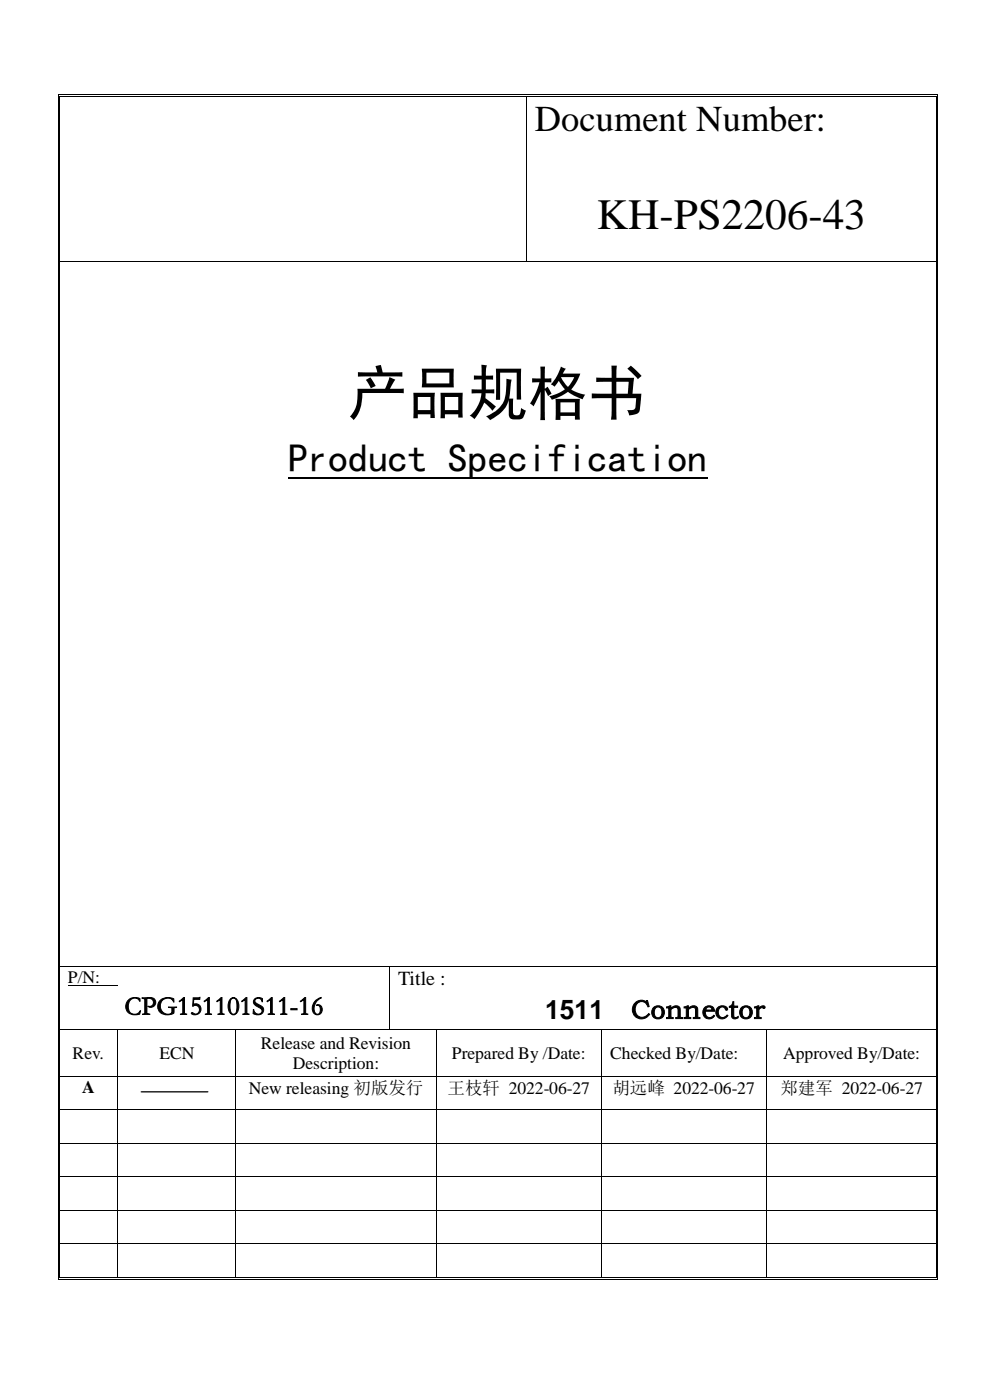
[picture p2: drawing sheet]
<svg xmlns="http://www.w3.org/2000/svg" width="210mm" height="297mm" viewBox="0 0 210 297" stroke-linecap="round" stroke-linejoin="round" font-family="sans-serif">
<defs><g id="words">
<text font-size="12.7" x="73.8" y="87.9">产品规格书</text>
<text font-size="9.2" x="126.6" y="48.5">KH-PS2206-43</text>
<text font-size="8.5" x="61.1" y="100.1">Product Specification</text>
<text font-size="7.7" x="113.5" y="27.7">Document Number:</text>
<g font-size="5.6">
<text x="26.4" y="215.2">CPG151101S11-16</text>
<text x="115.6" y="216.1">1511</text>
<text x="133.8" y="216.1">Connector</text>
</g>
<text font-size="4.2" x="84.5" y="208.9">Title :</text>
<g font-size="3.7">
<text x="14.4" y="208.5">P/N:</text>
<text x="15.4" y="224.6">Rev.</text>
<text x="33.8" y="224.6">ECN</text>
<text x="55.3" y="222.5">Release and Revision</text>
<text x="62.1" y="226.8">Description:</text>
<text x="95.9" y="224.6">Prepared By /Date:</text>
<text x="129.4" y="224.6">Checked By/Date:</text>
<text x="166.1" y="224.6">Approved By/Date:</text>
<text x="17.4" y="231.9">A</text>
<text x="52.8" y="232.2">New releasing 初版发行</text>
<text x="94.9" y="232.2">王枝轩 2022-06-27</text>
<text x="129.9" y="232.2">胡远峰 2022-06-27</text>
<text x="165.6" y="232.2">郑建军 2022-06-27</text>
</g>
</g></defs>
<g fill="#000">
<path d="M12.3 20h.1v.5h-.1z" fill-rule="evenodd"/>
<path d="M12.3 20h.5v.2h-.5z" fill-rule="evenodd"/>
<path d="M12.6 20.3h.2v.2h-.2z" fill-rule="evenodd"/>
<path d="M12.6 20.3h.2v.2h-.2z" fill-rule="evenodd"/>
<path d="M111.5 20.5h.2z" fill-rule="evenodd"/>
<path d="M111.5 20h.5v.2h-.5z" fill-rule="evenodd"/>
<path d="M111.5 20.3h.5v.2h-.5z" fill-rule="evenodd"/>
<path d="M198.5 20h.5v.2h-.5z" fill-rule="evenodd"/>
<path d="M198.5 20.3h.2v.2h-.2z" fill-rule="evenodd"/>
<path d="M198.5 20.3h.2v.2h-.2z" fill-rule="evenodd"/>
<path d="M198.8 20h.2v.5h-.2z" fill-rule="evenodd"/>
<path d="M12.3 55.5h.1v.1h-.1z" fill-rule="evenodd"/>
<path d="M12.6 55.5h.2v.1h-.2z" fill-rule="evenodd"/>
<path d="M111.5 55.5h.2v.1h-.2z" fill-rule="evenodd"/>
<path d="M198.5 55.5h.2v.1h-.2z" fill-rule="evenodd"/>
<path d="M198.8 55.5h.2v.1h-.2z" fill-rule="evenodd"/>
<path d="M12.3 205h.1v.1h-.1z" fill-rule="evenodd"/>
<path d="M12.3 218.4h.1v.1h-.1z" fill-rule="evenodd"/>
<path d="M12.6 205h.2v.1h-.2z" fill-rule="evenodd"/>
<path d="M12.6 218.4h.2v.1h-.2z" fill-rule="evenodd"/>
<path d="M24.9 218.4h.2v.1h-.2z" fill-rule="evenodd"/>
<path d="M50 218.4h.1v.1h-.1z" fill-rule="evenodd"/>
<path d="M82.5 205h.2v.1h-.2z" fill-rule="evenodd"/>
<path d="M82.5 218.4h.2v.1h-.2z" fill-rule="evenodd"/>
<path d="M92.5 218.4h.1v.1h-.1z" fill-rule="evenodd"/>
<path d="M127.5 218.4h.2v.1h-.2z" fill-rule="evenodd"/>
<path d="M162.5 218.4h.2v.1h-.2z" fill-rule="evenodd"/>
<path d="M198.5 205h.2v.1h-.2z" fill-rule="evenodd"/>
<path d="M198.5 218.4h.2v.1h-.2z" fill-rule="evenodd"/>
<path d="M198.8 205h.2v.1h-.2z" fill-rule="evenodd"/>
<path d="M198.8 218.4h.2v.1h-.2z" fill-rule="evenodd"/>
<path d="M12.3 228.2h.1v.2h-.1z" fill-rule="evenodd"/>
<path d="M12.3 235.4h.1v.1h-.1z" fill-rule="evenodd"/>
<path d="M12.6 228.2h.2v.2h-.2z" fill-rule="evenodd"/>
<path d="M12.6 235.4h.2v.1h-.2z" fill-rule="evenodd"/>
<path d="M24.9 228.2h.2v.2h-.2z" fill-rule="evenodd"/>
<path d="M24.9 235.4h.2v.1h-.2z" fill-rule="evenodd"/>
<path d="M50 228.2h.1v.2h-.1z" fill-rule="evenodd"/>
<path d="M50 235.4h.1v.1h-.1z" fill-rule="evenodd"/>
<path d="M92.5 228.2h.1v.2h-.1z" fill-rule="evenodd"/>
<path d="M92.5 235.4h.1v.1h-.1z" fill-rule="evenodd"/>
<path d="M127.5 228.2h.2v.2h-.2z" fill-rule="evenodd"/>
<path d="M127.5 235.4h.2v.1h-.2z" fill-rule="evenodd"/>
<path d="M162.5 228.2h.2v.2h-.2z" fill-rule="evenodd"/>
<path d="M162.5 235.4h.2v.1h-.2z" fill-rule="evenodd"/>
<path d="M198.5 228.2h.2v.2h-.2z" fill-rule="evenodd"/>
<path d="M198.5 235.4h.2v.1h-.2z" fill-rule="evenodd"/>
<path d="M198.8 228.2h.2v.2h-.2z" fill-rule="evenodd"/>
<path d="M198.8 235.4h.2v.1h-.2z" fill-rule="evenodd"/>
<path d="M12.3 242.5h.1v.1h-.1z" fill-rule="evenodd"/>
<path d="M12.3 249.6h.1v.2h-.1z" fill-rule="evenodd"/>
<path d="M12.3 256.7h.1v.2h-.1z" fill-rule="evenodd"/>
<path d="M12.6 242.5h.2v.1h-.2z" fill-rule="evenodd"/>
<path d="M12.6 249.6h.2v.2h-.2z" fill-rule="evenodd"/>
<path d="M12.6 256.7h.2v.2h-.2z" fill-rule="evenodd"/>
<path d="M24.9 242.5h.2v.1h-.2z" fill-rule="evenodd"/>
<path d="M24.9 249.6h.2v.2h-.2z" fill-rule="evenodd"/>
<path d="M24.9 256.7h.2v.2h-.2z" fill-rule="evenodd"/>
<path d="M50 242.5h.1v.1h-.1z" fill-rule="evenodd"/>
<path d="M50 249.6h.1v.2h-.1z" fill-rule="evenodd"/>
<path d="M50 256.7h.1v.2h-.1z" fill-rule="evenodd"/>
<path d="M92.5 242.5h.1v.1h-.1z" fill-rule="evenodd"/>
<path d="M92.5 249.6h.1v.2h-.1z" fill-rule="evenodd"/>
<path d="M92.5 256.7h.1v.2h-.1z" fill-rule="evenodd"/>
<path d="M127.5 242.5h.2v.1h-.2z" fill-rule="evenodd"/>
<path d="M127.5 249.6h.2v.2h-.2z" fill-rule="evenodd"/>
<path d="M127.5 256.7h.2v.2h-.2z" fill-rule="evenodd"/>
<path d="M162.5 242.5h.2v.1h-.2z" fill-rule="evenodd"/>
<path d="M162.5 249.6h.2v.2h-.2z" fill-rule="evenodd"/>
<path d="M162.5 256.7h.2v.2h-.2z" fill-rule="evenodd"/>
<path d="M198.5 242.5h.2v.1h-.2z" fill-rule="evenodd"/>
<path d="M198.5 249.6h.2v.2h-.2z" fill-rule="evenodd"/>
<path d="M198.5 256.7h.2v.2h-.2z" fill-rule="evenodd"/>
<path d="M198.8 242.5h.2v.1h-.2z" fill-rule="evenodd"/>
<path d="M198.8 249.6h.2v.2h-.2z" fill-rule="evenodd"/>
<path d="M198.8 256.7h.2v.2h-.2z" fill-rule="evenodd"/>
<path d="M12.3 263.8h.1v.2h-.1z" fill-rule="evenodd"/>
<path d="M12.3 270.9h.1v.5h-.1z" fill-rule="evenodd"/>
<path d="M12.3 271.3h.5v.1h-.5z" fill-rule="evenodd"/>
<path d="M12.6 263.8h.2v.2h-.2z" fill-rule="evenodd"/>
<path d="M12.6 270.9h.2v.2h-.2z" fill-rule="evenodd"/>
<path d="M12.6 270.9h.2v.2h-.2z" fill-rule="evenodd"/>
<path d="M24.9 263.8h.2v.2h-.2z" fill-rule="evenodd"/>
<path d="M24.9 270.9h.6v.2h-.6z" fill-rule="evenodd"/>
<path d="M24.9 271.3h.6v.1h-.6z" fill-rule="evenodd"/>
<path d="M50 263.8h.1v.2h-.1z" fill-rule="evenodd"/>
<path d="M50 270.9h.5v.2h-.5z" fill-rule="evenodd"/>
<path d="M50 271.3h.5v.1h-.5z" fill-rule="evenodd"/>
<path d="M92.5 263.8h.1v.2h-.1z" fill-rule="evenodd"/>
<path d="M92.5 270.9h.5v.2h-.5z" fill-rule="evenodd"/>
<path d="M92.5 271.3h.5v.1h-.5z" fill-rule="evenodd"/>
<path d="M127.5 263.8h.2v.2h-.2z" fill-rule="evenodd"/>
<path d="M127.5 270.9h.5v.2h-.5z" fill-rule="evenodd"/>
<path d="M127.5 271.3h.5v.1h-.5z" fill-rule="evenodd"/>
<path d="M162.5 263.8h.2v.2h-.2z" fill-rule="evenodd"/>
<path d="M162.5 270.9h.5v.2h-.5z" fill-rule="evenodd"/>
<path d="M162.5 271.3h.5v.1h-.5z" fill-rule="evenodd"/>
<path d="M198.5 263.8h.2v.2h-.2z" fill-rule="evenodd"/>
<path d="M198.5 271.3h.5v.1h-.5z" fill-rule="evenodd"/>
<path d="M198.5 270.9h.2v.2h-.2z" fill-rule="evenodd"/>
<path d="M198.5 270.9h.2v.2h-.2z" fill-rule="evenodd"/>
<path d="M198.8 263.8h.2v.2h-.2z" fill-rule="evenodd"/>
<path d="M198.8 270.9h.2v.5h-.2z" fill-rule="evenodd"/>
</g>
<g fill="none" stroke="#000" stroke-width=".21">
<path d="M12.4 20.5v35M12.7 20.5v35M12.8 20.1h98.7M12.8 20.4h98.7M111.6 20.5v35M112 20.1h86.5M112 20.4h86.5M198.6 20.5v35M198.9 20.5v35M12.4 55.6v149.4M12.7 55.6v149.4M12.8 55.5h98.7"/>
<path d="M111.7 55.5h86.8M198.6 55.6v149.4M198.9 55.6v149.4M12.4 205.1v13.3M12.4 218.5v9.7M12.7 205.1v13.3M12.7 218.5v9.7M12.8 205h69.7M12.8 218.5h12.1M14.4 209h10.5M25 218.5v9.7M25.1 218.5h24.9"/>
<path d="M50 218.5v9.7M50.1 218.5h32.4M82.6 205.1v13.3M82.7 205h115.8M82.7 218.5h9.8M92.6 218.5v9.7M92.6 218.5h34.9M127.6 218.5v9.7M127.7 218.5h34.8M162.6 218.5v9.7M162.7 218.5h35.8M198.6 205.1v13.3"/>
<path d="M198.6 218.5v9.7M198.9 205.1v13.3M198.9 218.5v9.7M12.4 228.4v7M12.4 235.5v7M12.7 228.4v7M12.7 235.5v7M12.8 228.3h12.1M12.8 235.5h12.1M25 228.4v7M25 235.5v7M25.1 228.3h24.9"/>
<path d="M25.1 235.5h24.9M50 228.4v7M50 235.5v7M50.1 228.3h42.4M50.1 235.5h42.4M92.6 228.4v7M92.6 235.5v7M92.6 228.3h34.9M92.6 235.5h34.9M127.6 228.4v7M127.6 235.5v7M127.7 228.3h34.8"/>
<path d="M127.7 235.5h34.8M162.6 228.4v7M162.6 235.5v7M162.7 228.3h35.8M162.7 235.5h35.8M198.6 228.4v7M198.6 235.5v7M198.9 228.4v7M198.9 235.5v7M12.4 242.6v7M12.4 249.8v6.9M12.4 256.9v6.9"/>
<path d="M12.7 242.6v7M12.7 249.8v6.9M12.7 256.9v6.9M12.8 242.6h12.1M12.8 249.7h12.1M12.8 256.8h12.1M25 242.6v7M25 249.8v6.9M25 256.9v6.9M25.1 242.6h24.9M25.1 249.7h24.9M25.1 256.8h24.9"/>
<path d="M50 242.6v7M50 249.8v6.9M50 256.9v6.9M50.1 242.6h42.4M50.1 249.7h42.4M50.1 256.8h42.4M92.6 242.6v7M92.6 249.8v6.9M92.6 256.9v6.9M92.6 242.6h34.9M92.6 249.7h34.9M92.6 256.8h34.9"/>
<path d="M127.6 242.6v7M127.6 249.8v6.9M127.6 256.9v6.9M127.7 242.6h34.8M127.7 249.7h34.8M127.7 256.8h34.8M162.6 242.6v7M162.6 249.8v6.9M162.6 256.9v6.9M162.7 242.6h35.8M162.7 249.7h35.8M162.7 256.8h35.8"/>
<path d="M198.6 242.6v7M198.6 249.8v6.9M198.6 256.9v6.9M198.9 242.6v7M198.9 249.8v6.9M198.9 256.9v6.9M12.4 264v6.9M12.7 264v6.9M12.8 263.9h12.1M12.8 271.3h12.1M12.8 271h12.1M25 264v6.9"/>
<path d="M25.1 263.9h24.9M25.5 271.3h24.5M25.5 271h24.5M50 264v6.9M50.1 263.9h42.4M50.5 271.3h42M50.5 271h42M92.6 264v6.9M92.6 263.9h34.9M93 271.3h34.5M93 271h34.5M127.6 264v6.9"/>
<path d="M127.7 263.9h34.8M128 271.3h34.5M128 271h34.5M162.6 264v6.9M162.7 263.9h35.8M163 271.3h35.5M163 271h35.5M198.6 264v6.9M198.9 264v6.9"/>
</g>
<path d="M61.1 101.3h89" fill="none" stroke="#000" stroke-width=".42"/>
<path d="M30 231.6h14.1" fill="none" stroke="#000" stroke-width=".26"/>
<use href="#words"/>
</svg>
